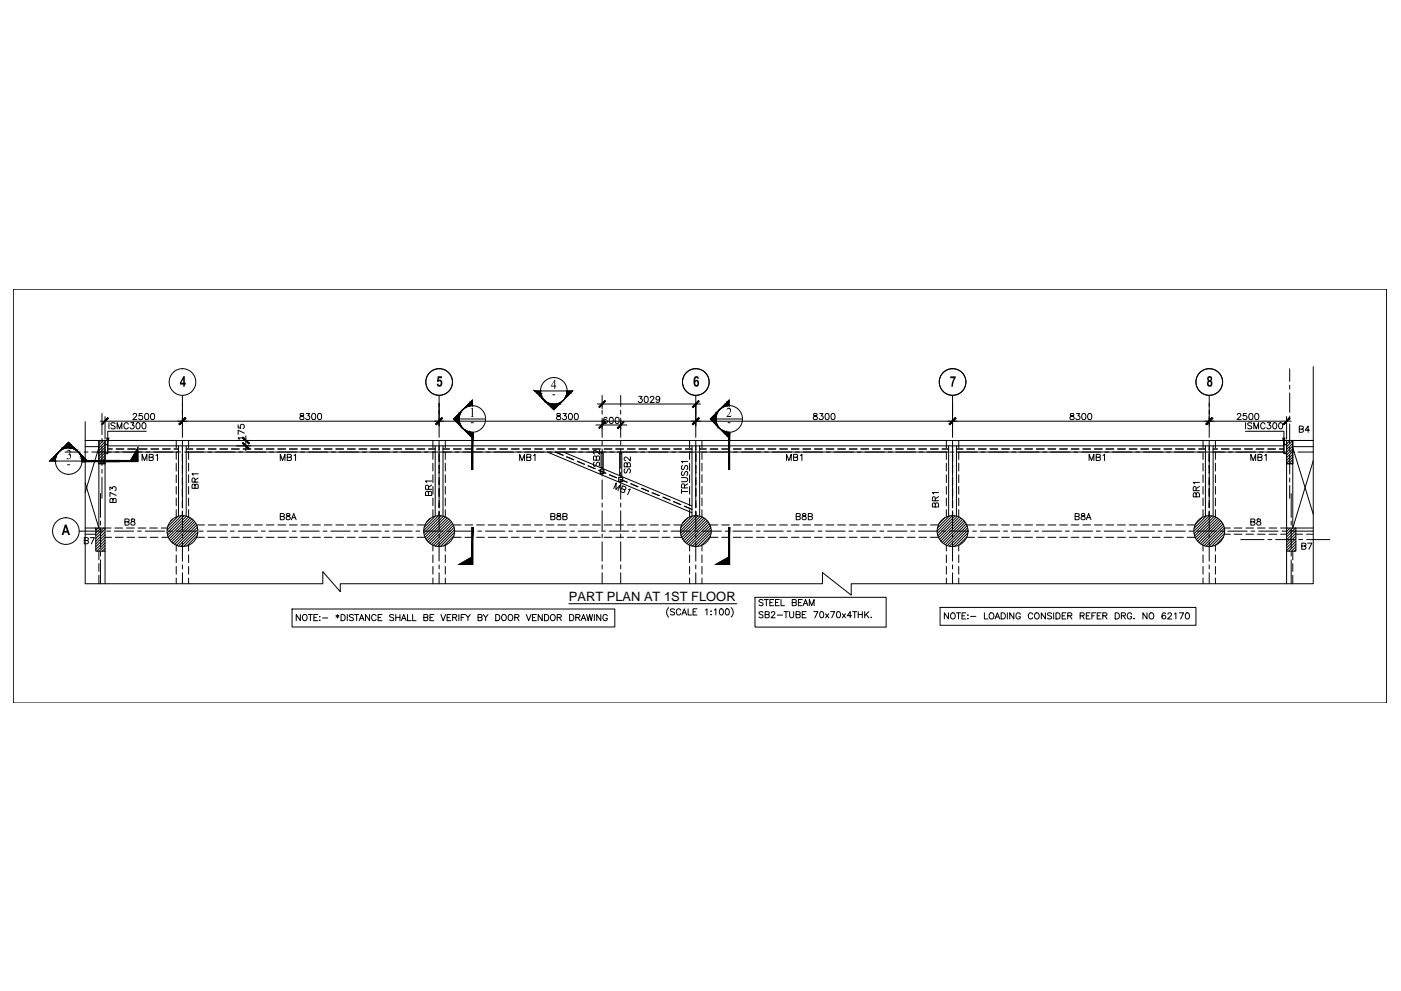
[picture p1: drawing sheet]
<svg xmlns="http://www.w3.org/2000/svg" width="594mm" height="420mm" viewBox="0 0 594 420" stroke-linecap="round" stroke-linejoin="round" font-family="sans-serif">
<defs><g id="words">
<text font-size="5.5" x="241.2" y="254.8">PART PLAN AT 1ST FLOOR</text>
</g></defs>
<!-- layer: S-COL-HATCH -->
<g fill="none" stroke="#000" stroke-width=".42">
<path d="M42.8 186.7l-.9 .9M43.9 186.7l-2 2M44.5 187.3l-2.6 2.6M44.5 188.4l-2.6 2.7M44.5 189.6l-2.6 2.6M44.5 190.8l-2.6 2.6M44.5 191.9l-2.6 2.6M44.5 193.1l-2.6 2.6M44.5 194.2l-2.3 2.4M44.5 195.4l-1.1 1.2M44.5 196.6h.1M545.9 186.7l-.3 .4"/>
<path d="M547 186.7l-1.4 1.5M548.2 186.8l-2.6 2.6M548.2 187.9l-2.6 2.7M548.2 189.1l-2.6 2.6M548.2 190.3l-2.6 2.6M548.2 191.4l-2.6 2.6M548.2 192.6l-2.6 2.6M548.2 193.7l-2.6 2.7M548.2 194.9l-1.7 1.7M548.2 196.1l-.6 .5M75.6 218.9l-4.6 4.5M77 218.6l-6.2 6.2"/>
<path d="M78.1 218.7l-7.3 7.2M79.1 218.9l-8.1 8M79.9 219.2l-8.6 8.6M80.7 219.6l-9 8.9M182.5 219.8l-1.7 1.7M184.6 218.8l-4.8 4.8M185.9 218.6l-6.3 6.3M187 218.7l-7.3 7.3M188 218.9l-8.1 8.1M188.9 219.2l-8.7 8.7M189.6 219.6l-9 9M291.6 219.6l-2.2 2.2"/>
<path d="M293.6 218.8l-5 4.9M294.9 218.6l-6.4 6.5M296 218.7l-7.4 7.4M296.9 218.9l-8.1 8.2M297.8 219.2l-8.7 8.7M298.5 219.6l-9 9.1M400.7 219.4l-2.5 2.6M402.6 218.8l-5.1 5.1M403.9 218.6l-6.5 6.5M405 218.7l-7.6 7.5M405.9 218.9l-8.2 8.3M406.7 219.3l-8.7 8.7"/>
<path d="M407.5 219.7l-9.1 9M509.8 219.3l-2.9 3M511.6 218.8l-5.3 5.2M512.8 218.6l-6.6 6.7M513.9 218.7l-7.6 7.6M514.8 219l-8.3 8.3M515.6 219.3l-8.7 8.8M516.4 219.7l-9.1 9.1M41.6 223.9l-1 .9M42.7 223.9l-2.1 2.1M43.9 223.9l-3.3 3.3M44.5 224.4l-3.9 3.9"/>
<path d="M44.5 225.6l-3.9 3.9M44.5 226.7l-3.9 3.9M44.5 227.9l-3.9 3.9M44.5 229l-3.9 4M44.5 230.2l-3.5 3.5M44.5 231.3l-2.3 2.4M44.5 232.5l-1.1 1.2M44.5 233.7h.1M73.1 220.1l-.8 .9M81.4 220l-9.2 9.2M82 220.6l-9.3 9.2M82.5 221.2l-9.2 9.2"/>
<path d="M83 221.9l-9 9M83.4 222.6l-8.6 8.6M83.6 227l-4.4 4.5M83.7 223.5l-8 8M83.9 224.5l-7.3 7.2M83.9 225.7l-6.1 6M190.3 220.1l-9.2 9.2M190.9 220.6l-9.3 9.3M191.4 221.2l-9.1 9.2M191.9 222l-8.9 8.9M192.3 222.7l-8.6 8.6M192.4 227.2l-4.2 4.2"/>
<path d="M192.5 223.6l-7.9 7.9M192.7 224.6l-7.1 7.1M192.7 225.7l-6 6M299.2 220.1l-9.2 9.2M299.8 220.7l-9.3 9.3M300.3 221.3l-9.1 9.2M300.8 222l-8.9 8.9M301.2 222.8l-8.5 8.5M301.2 227.4l-4 4M301.4 223.7l-7.8 7.9M301.6 225.9l-5.8 5.8M301.6 224.7l-7 7"/>
<path d="M408.1 220.2l-9.2 9.2M408.7 220.7l-9.2 9.3M409.3 221.4l-9.2 9.1M409.7 222.1l-8.9 8.9M410 227.6l-3.7 3.7M410.1 222.9l-8.5 8.4M410.3 223.8l-7.8 7.8M410.4 226l-5.7 5.7M410.4 224.8l-6.9 6.9M517 220.2l-9.2 9.3M517.6 220.8l-9.2 9.3M518.1 221.5l-9.1 9.1"/>
<path d="M518.6 222.2l-8.9 8.8M518.8 227.7l-3.5 3.5M518.9 223l-8.3 8.4M519.2 223.9l-7.8 7.7M519.3 226.1l-5.6 5.6M519.3 224.9l-6.8 6.8M545.9 223.9l-.3 .3M547 223.9l-1.4 1.5M548.2 223.9l-2.6 2.6M549.3 223.9l-3.7 3.7M549.5 224.9l-3.9 3.9M549.5 226l-3.9 4"/>
<path d="M549.5 227.2l-3.9 3.9M549.5 228.4l-3.9 3.9M549.5 229.5l-3.9 3.9M549.5 230.7l-3 3M549.5 231.8l-1.9 1.9M549.5 233l-.7 .7"/>
</g>
<!-- layer: S-GA -->
<g fill="none" stroke="#000" stroke-width=".42">
<path d="M5.6 122.6h582.4v175.4h-582.4zM556.9 155.4v92.1h-196v4.8l-12.1-9.5v4.7h-204.5v3.3l-7.4-8.4v5.1h-100.8v-68.7M36.1 186.7h5.8M36.1 189.4h5.8M41.9 196.6v27.3M44.5 186.7h501.1M44.5 196.6v27.3M254.9 192h.9v6.5h-.9zM262.7 192h1v9.7h-1zM545.6 196.6v27.3M548.2 186.7h8.7M548.2 196.6v27.3"/>
<path d="M548.2 189.4h8.7M36.1 223.9h4.5M44.5 233.7v13.8M545.6 233.7v13.8M549.5 223.9h7.4M123.8 258.2h136.9v7.6h-136.9zM320.1 253.3h55.7v12.6h-55.7zM398.6 257.5h108.5v7.6h-108.5z"/>
</g>
<!-- layer: S-SLAB OUTER LINE -->
<path d="M548.2 186.7h8.7" fill="none" stroke="#000" stroke-width=".42"/>
<!-- layer: S-BM-H -->
<g fill="none" stroke="#000" stroke-width=".42">
<path d="M74.7 186.7v3.1M74.7 191.5v3.3M74.7 196.4v3.3M80 186.7v3.1M80 191.5v3.3M80 196.4v3.3M183.6 186.7v3.1M183.6 191.5v3.3M183.6 196.4v3.3M188.8 186.7v3.1M188.8 191.5v3.3M188.8 196.4v3.3"/>
<path d="M292.4 186.7v3.1M292.4 191.5v3.3M292.4 196.4v3.3M297.7 186.7v3.1M297.7 191.5v3.3M297.7 196.4v3.3M401.3 186.7v3.1M401.3 191.5v3.3M401.3 196.4v3.3M406.5 186.7v3.1M406.5 191.5v3.3M406.5 196.4v3.3"/>
<path d="M510.1 186.7v3.1M510.1 191.5v3.3M510.1 196.4v3.3M515.4 186.7v3.1M515.4 191.5v3.3M515.4 196.4v3.3M74.7 201.3v3.3M74.7 206.3v3.2M74.7 211.2v3.2M74.7 216.1v3.1M80 201.3v3.3M80 206.3v3.2"/>
<path d="M80 211.2v3.2M80 216.1v3.1M183.6 201.3v3.3M183.6 206.3v3.2M183.6 211.2v3.2M183.6 216.1v3.1M188.8 201.3v3.3M188.8 206.3v3.2M188.8 211.2v3.2M188.8 216.1v3.1M292.4 201.3v3.3M292.4 206.3v3.2"/>
<path d="M292.4 211.2v3.2M292.4 216.1v3.1M297.7 201.3v3.3M297.7 206.3v3.2M297.7 211.2v3.2M297.7 216.1v3.1M401.3 201.3v3.3M401.3 206.3v3.2M401.3 211.2v3.2M401.3 216.1v3.1M406.5 201.3v3.3M406.5 206.3v3.2"/>
<path d="M406.5 211.2v3.2M406.5 216.1v3.1M510.1 201.3v3.3M510.1 206.3v3.2M510.1 211.2v3.2M510.1 216.1v3.1M515.4 201.3v3.3M515.4 206.3v3.2M515.4 211.2v3.2M515.4 216.1v3.1M36.1 226.5h4.5M41.9 233.7v3.6"/>
<path d="M41.9 238.9v3.3M44.5 223.9h2.6M44.5 227.8h2.8M48.7 223.9h3.3M48.9 227.8h3.3M53.7 223.9h3.2M53.9 227.8h3.2M58.6 223.9h3.2M58.8 227.8h3.2M63.5 223.9h3.2M63.7 227.8h3.2M68.4 223.9h2.5"/>
<path d="M68.6 227.8h2.7M74.7 231.2v2.4M74.7 235.3v3.2M80 231.2v2.4M80 235.3v3.2M83.4 227.8h3.3M83.4 222.6h3.3M88.3 227.8h3.3M88.3 222.6h3.3M93.2 227.8h3.3M93.2 222.6h3.3M98.1 227.8h3.3"/>
<path d="M98.1 222.6h3.3M103.1 227.8h3.3M103.1 222.6h3.3M108 227.8h3.3M108 222.6h3.3M112.9 227.8h3.3M112.9 222.6h3.3M117.8 227.8h3.3M117.8 222.6h3.3M122.7 227.8h3.3M122.7 222.6h3.3M127.6 227.8h3.4"/>
<path d="M127.6 222.6h3.4M132.6 227.8h3.3M132.6 222.6h3.3M137.5 227.8h3.3M137.5 222.6h3.3M142.4 227.8h3.3M142.4 222.6h3.3M147.3 227.8h3.3M147.3 222.6h3.3M152.2 227.8h3.3M152.2 222.6h3.3M157.2 227.8h3.3"/>
<path d="M157.2 222.6h3.3M162.1 227.8h3.3M162.1 222.6h3.3M167 227.8h3.3M167 222.6h3.3M171.9 227.8h3.3M171.9 222.6h3.3M176.8 227.8h3.4M176.8 222.6h3.4M183.6 231.2v2.4M183.6 235.3v3.2M188.8 231.2v2.4"/>
<path d="M188.8 235.3v3.2M192.2 227.8h3.4M192.2 222.6h3.4M197.2 227.8h3.3M197.2 222.6h3.3M202.1 227.8h3.3M202.1 222.6h3.3M207 227.8h3.3M207 222.6h3.3M211.9 227.8h3.3M211.9 222.6h3.3M216.8 227.8h3.3"/>
<path d="M216.8 222.6h3.3M221.8 227.8h3.3M221.8 222.6h3.3M226.7 227.8h3.3M226.7 222.6h3.3M231.6 227.8h3.3M231.6 222.6h3.3M236.5 227.8h3.3M236.5 222.6h3.3M241.4 227.8h3.3M241.4 222.6h3.3M246.4 227.8h3.3"/>
<path d="M246.4 222.6h3.3M251.3 227.8h3.3M251.3 222.6h3.3M256.2 227.8h3.3M256.2 222.6h3.3M261.1 227.8h3.3M261.1 222.6h3.3M266 227.8h3.3M266 222.6h3.3M270.9 227.8h3.3M270.9 222.6h3.3M275.9 227.8h3.3"/>
<path d="M275.9 222.6h3.3M280.8 227.8h3.3M280.8 222.6h3.3M285.7 227.8h3.3M285.7 222.6h3.3M292.4 231.2v2.4M292.4 235.3v3.2M297.7 231.2v2.4M297.7 235.3v3.2M301 227.8h3.4M301 222.6h3.4M306 227.8h3.3"/>
<path d="M306 222.6h3.3M311 227.8h3.2M311 222.6h3.2M315.9 227.8h3.3M315.9 222.6h3.3M320.8 227.8h3.3M320.8 222.6h3.3M325.7 227.8h3.3M325.7 222.6h3.3M330.6 227.8h3.3M330.6 222.6h3.3M335.5 227.8h3.3"/>
<path d="M335.5 222.6h3.3M340.5 227.8h3.3M340.5 222.6h3.3M345.4 227.8h3.3M345.4 222.6h3.3M350.3 227.8h3.3M350.3 222.6h3.3M355.2 227.8h3.3M355.2 222.6h3.3M360.1 227.8h3.3M360.1 222.6h3.3M365.1 227.8h3.2"/>
<path d="M365.1 222.6h3.2M370 227.8h3.3M370 222.6h3.3M374.9 227.8h3.3M374.9 222.6h3.3M379.8 227.8h3.3M379.8 222.6h3.3M384.7 227.8h3.3M384.7 222.6h3.3M389.7 227.8h3.2M389.7 222.6h3.2M394.6 227.8h3.3"/>
<path d="M394.6 222.6h3.3M401.3 231.2v2.4M401.3 235.3v3.2M406.5 231.2v2.4M406.5 235.3v3.2M409.9 227.8h3.4M409.9 222.6h3.4M414.9 227.8h3.3M414.9 222.6h3.3M419.8 227.8h3.3M419.8 222.6h3.3M424.7 227.8h3.3"/>
<path d="M424.7 222.6h3.3M429.7 227.8h3.2M429.7 222.6h3.2M434.6 227.8h3.2M434.6 222.6h3.2M439.5 227.8h3.3M439.5 222.6h3.3M444.4 227.8h3.3M444.4 222.6h3.3M449.3 227.8h3.3M449.3 222.6h3.3M454.3 227.8h3.2"/>
<path d="M454.3 222.6h3.2M459.2 227.8h3.2M459.2 222.6h3.2M464.1 227.8h3.3M464.1 222.6h3.3M469 227.8h3.3M469 222.6h3.3M473.9 227.8h3.3M473.9 222.6h3.3M478.8 227.8h3.3M478.8 222.6h3.3M483.8 227.8h3.2"/>
<path d="M483.8 222.6h3.2M488.7 227.8h3.2M488.7 222.6h3.2M493.6 227.8h3.3M493.6 222.6h3.3M498.5 227.8h3.3M498.5 222.6h3.3M503.4 227.8h3.3M503.4 222.6h3.3M510.1 231.2v2.4M510.1 235.3v3.2M515.4 231.2v2.4"/>
<path d="M515.4 235.3v3.2M519.2 226.5h2.5M519.2 223.9h2.5M523.3 226.5h3.3M523.3 223.9h3.3M528.3 226.5h3.3M528.3 223.9h3.3M533.2 226.5h3.3M533.2 223.9h3.3M538.1 226.5h3.3M538.1 223.9h3.3M543 226.5h2.6"/>
<path d="M543 223.9h2.6M41.9 243.9v3.6M74.7 240.2v3.2M74.7 245.1v2.4M80 240.2v3.2M80 245.1v2.4M183.6 240.2v3.2M183.6 245.1v2.4M188.8 240.2v3.2M188.8 245.1v2.4M292.4 240.2v3.2M292.4 245.1v2.4"/>
<path d="M297.7 240.2v3.2M297.7 245.1v2.4M401.3 240.2v3.2M401.3 245.1v2.4M406.5 240.2v3.2M406.5 245.1v2.4M510.1 240.2v3.2M510.1 245.1v2.4M515.4 240.2v3.2M515.4 245.1v2.4"/>
</g>
<!-- layer: S-VOID -->
<path d="M41.9 189.8l-5.8 18.9M548.2 189.8l8.7 28.2M556.9 195.3l-8.7 28.6M36.1 204.7l5.8 19.2" fill="none" stroke="#000" stroke-width=".42"/>
<!-- layer: S-BEAM-HIDDEN -->
<path d="M548.2 233.7v3.6M548.2 238.9v3.3M549.5 226.5h2.8M554 226.5h2.9M548.2 243.9v3.6" fill="none" stroke="#000" stroke-width=".42"/>
<!-- layer: S-TEXT -->
<g fill="none" stroke="#000" stroke-width=".42">
<path d="M46.2 179.2v2.6M48.8 179.6l-.6-.4-1.2 .4 .3 .6 1.5 .9v.4l-.6 .3-1.2-.3M54.4 179.8a.96 .96 0 0 0-1.1-.6 .96 .96 0 0 0-.8 1v.7a.96 .96 0 0 0 .8 .9 .96 .96 0 0 0 1.1-.6M55.4 179.2h1.4l-.7 1a.86 .86 0 0 1 .6 1.4 .86 .86 0 0 1-1.5-.3M58.1 179.3l.3-.1a1.37 1.37 0 0 1 1 1.3 1.37 1.37 0 0 1-1 1.3 1.65 1.65 0 0 1-.3-2.5zM60.6 179.3l.3-.1a1.37 1.37 0 0 1 1 1.3 1.37 1.37 0 0 1-1 1.3 1.65 1.65 0 0 1-.3-2.5zM528.2 179.2v2.6M530.8 179.6l-.6-.4-1.1 .4 .2 .6 1.3 .5v1l-.9 .1-.6-.3M536.4 179.8a.96 .96 0 0 0-1.1-.6 .96 .96 0 0 0-.7 1v.7a.96 .96 0 0 0 .7 .9 .96 .96 0 0 0 1.1-.6M537.4 179.2h1.4l-.7 1a.86 .86 0 0 1 .6 1.4 .86 .86 0 0 1-1.5-.3M540.1 179.3l.3-.1a1.37 1.37 0 0 1 1 1.3 1.37 1.37 0 0 1-1 1.3 1.65 1.65 0 0 1-.3-2.5zM542.6 179.3l.3-.1a1.37 1.37 0 0 1 1 1.3 1.37 1.37 0 0 1-1 1.3 1.65 1.65 0 0 1-.3-2.5z"/>
<path d="M49.7 181.8v-2.6l1 2.6 1-2.6v2.6M60.3 195.3v-2.7l1 2.7 1-2.7v2.7M63.3 193.9l1.5-.2 .1-.8-1.6-.3v2.7l1.6-.3v-.9l-.5-.2M66.1 193.1l.7-.5v2.7M118.8 195.3v-2.7l1 2.7 1-2.7v2.7M121.8 193.9l1.5-.2 .3-.6-.6-.5h-1.2v2.7l1.7-.3 .1-.6-.6-.5M124.7 193.1l.6-.5v2.7M220.4 195.3v-2.7l1 2.7 1-2.7v2.7M223.4 193.9l1.5-.2 .2-.6-.6-.5h-1.1v2.7l1.6-.3 .1-.6-.6-.5M226.2 193.1l.7-.5v2.7M252 195.9l-.4 .7 .4 1.1 .6-.2 .9-1.6h.4l.3 .7-.3 1.1M252.9 193.9l.5-.6 .6 .1 .2 .5v1.2h-2.6l.3-1.7 .8 .2 .2 1.5"/>
<path d="M254.2 190.8v1.8l-1.2-1.3-.9-.4-.4 .3-.1 .8 .6 .5M265.1 198.8l-.4 .6 .4 1.1 .6-.2 .8-1.5h.4l.4 .6-.4 1.1M266 196.8l.4-.6 .7 .1 .2 .5v1.1h-2.6l.2-1.6 .9 .1 .2 1.5M267.3 193.7v1.7l-1.2-1.2-.9-.4-.4 .2-.1 .8 .6 .5M289.4 199.9l-.4 .6 .4 1.1 .6-.2 .8-1.5h.4l.4 .6-.4 1.1M289.4 197.4l-.4 .6 .4 1.1 .6-.2 .8-1.5h.4l.4 .6-.4 1.1M291.6 195.6h-2.6l.5 .6M333.5 195.3v-2.7l1 2.7 1-2.7v2.7M336.5 193.9l1.5-.2 .3-.6-.7-.5h-1.1v2.7l1.6-.3 .2-.6-.7-.5M339.4 193.1l.6-.5v2.7M461.8 195.3v-2.7l1 2.7 1.1-2.7v2.7M464.8 193.9l1.6-.2 .2-.6-.6-.5h-1.2v2.7l1.7-.3 .1-.6-.6-.5"/>
<path d="M467.7 193.1l.6-.5v2.7M530.4 195.3v-2.7l1 2.7 1-2.7v2.7M531.7 181.8v-2.6l1 2.6 1-2.6v2.6M533.4 193.9l1.5-.2 .2-.8-1.7-.3v2.7l1.7-.3v-.9l-.5-.2M536.3 193.1l.6-.5v2.7M550.9 181.9l1.5-.1 .1-.9-1.6-.2v2.6l1.6-.3 .2-.6-.6-.5M555.3 182.4h-1.9l1.3-1.7v2.6M46.6 207.8v-1.4l1 .8a.86 .86 0 0 1 .8-.8 .86 .86 0 0 1 .9 .7 .86 .86 0 0 1-.6 .9M47.9 211.9l.5-.6 .6 .1 .2 .5v1.1h-2.6l.3-1.6 .9 .2 .1 1.4M49.2 210l-2.6-1.2v1.7M82.7 205.9l.5-.7 .6 .2 .2 .5v1.1h-2.6l.3-1.6 .9 .1 .1 1.5M82.7 204.4l-.1-1.5-.9-.2-.3 1.7h2.6"/>
<path d="M84 200.9h-2.6l.5 .6M84 202.7l-1.3 .8M118.8 219l1.5-.2 .2-.9-1.7-.2v2.7l1.7-.3 .1-.6-.7-.5M121.6 217.9v.7l1.1 .4 .4 .5a.87 .87 0 0 1-.9 .9 .87 .87 0 0 1-.9-.9l1.7-1.2-.2-.4zM124 219.5h1.2M181.7 208.9l.5-.6 .6 .1 .3 .5v1.2h-2.7l.3-1.7 .9 .1 .1 1.6M181.7 207.4l-.1-1.5-.9-.1-.3 1.6h2.7M183.1 203.9h-2.7l.5 .7M183.1 205.7l-1.4 .9M233.6 219l1.5-.2 .1-.9-1.6-.2v2.7l1.6-.3 .1-.6-.6-.5M236.3 217.9v.7l1.2 .4 .3 .5a.89 .89 0 0 1-.8 .9 .89 .89 0 0 1-.9-.9l1.6-1.2-.1-.4zM238.7 219l1.5-.2 .1-.9-1.6-.2v2.7l1.6-.3 .2-.6-.7-.5"/>
<path d="M260.2 207.2l1.1-2.5-.1 2.8 1.9-2-1 2.5M263.5 207.1l1.4 .5 .5-.5v-.5l-1.4-.7-1 2.4 1 .5h.6l.3-.5-.3-.8M266.5 207.5l.7-.2-1 2.4M289 202.5h1.8l.8 .8-.4 .8-2.2 .1M289 208.4h2.6M289 207.5v1.7M290.3 206.9l-.2-1.5-.9-.2-.2 1.7h2.6M291.6 205.1l-1.3 .9M337.6 219l1.5-.2 .1-.9-1.6-.2v2.7l1.6-.3 .2-.6-.7-.5M340.4 217.9l-.2 .4 .4 .4a.92 .92 0 0 1 1.2 .5 .92 .92 0 0 1-.5 1.2 .92 .92 0 0 1-1.2-.5l.4-.9 1.2-.7-.1-.4zM342.7 219l1.5-.2 .2-.9-1.7-.2v2.7l1.7-.3 .1-.6-.7-.5M396.6 213.8l.5-.6 .6 .1 .3 .5v1.1h-2.6l.2-1.6 .9 .2 .1 1.4"/>
<path d="M396.6 212.3l-.1-1.5-.9-.1-.2 1.6h2.6M398 208.8h-2.6l.5 .6M398 210.6l-1.4 .9M455.9 219l1.5-.2 .1-.9-1.6-.2v2.7l1.6-.3 .1-.6-.6-.5M458.7 217.9l-.2 .4 .4 .4a.88 .88 0 0 1 1.2 .8 .88 .88 0 0 1-1.1 .9l-.3-.2a1.08 1.08 0 0 1 0-1.2 1.08 1.08 0 0 1 1.2-.4v-.7zM461 219.5h1.3M507.2 209.5l.5-.6 .7 .1 .2 .5v1.2h-2.6l.2-1.7 .9 .1 .1 1.6M507.2 208l-.1-1.5-.6-.2-.5 .6v1.1h2.6M508.6 204.5h-2.6l.5 .7M508.6 206.3l-1.4 .9M35.7 229.2l1.5-.2 .2-.9-1.7-.2v2.7l1.7-.3 .1-.6-.6-.5M38.2 227.9h1.8l-1.3 2.7"/>
<path d="M53 221.2l1.5-.1 .1-.9-1.6-.2v2.6l1.6-.2 .2-.6-.7-.6M55.7 220.1v.8l1.2 .3 .3 .6a.89 .89 0 0 1-.8 .9 .89 .89 0 0 1-.9-.9l1.6-1.2-.1-.5zM123.6 220.4l1-2.7 1 2.7M460.6 220.4l1-2.7 1 2.7M530.4 221.2l1.5-.1 .1-.9-1.6-.2v2.6l1.6-.2 .1-.6-.6-.6M533.2 220.1v.8l1.1 .3 .3 .6a.87 .87 0 0 1-.8 .9 .87 .87 0 0 1-.9-.9l.3-.6 1.3-.6-.1-.5zM552 231.5l1.5-.1 .3-.7-.7-.4h-1.1v2.6l1.6-.3 .2-.6-.7-.5M554.5 230.3h1.8l-1.3 2.6M283.5 257.6a2.79 2.79 0 0 0 0 4M286 258.5l-.6-.4-1.1 .4 .2 .6 1.4 .6-.1 .9-.9 .1-.6-.3M288.6 258.8a1.05 1.05 0 0 0-1.4-.6 1.05 1.05 0 0 0-.4 1.5 .96 .96 0 0 0 .7 1 .96 .96 0 0 0 1.1-.6M289.5 259.9h1.3"/>
<path d="M291.8 258.1v2.6h1.5M293.9 259.4h1M295.5 258.1h-1.6v2.6h1.6M299.1 258.6l.7-.5v2.6M301.4 259.1h.2zM302.9 258.6l.6-.5v2.6M305.4 258.2l.4-.1a1.37 1.37 0 0 1 1 1.3 1.37 1.37 0 0 1-1 1.3 1.65 1.65 0 0 1-.4-2.5zM307.9 258.2l.4-.1a1.37 1.37 0 0 1 1 1.3 1.37 1.37 0 0 1-1 1.3 1.65 1.65 0 0 1-.4-2.5zM310 257.6a2.7 2.7 0 0 1 0 4M323.6 254.6l-.7-.4-1.1 .4 .3 .6 1.3 .6 .2 .6-.7 .4-1.1-.4M323.6 259.7l-.7-.4-1.1 .4 .3 .6 1.3 .6 .2 .6-.7 .4-1.1-.4M324.1 254.2h1.7"/>
<path d="M325 254.2v2.6M326.4 255.5h1.1M327.1 259.9l.4-.6h.6l.5 .5-1.6 2.1h1.7M328.1 254.2h-1.7v2.6h1.7M328.8 255.5h1M330.4 254.2h-1.6v2.6h1.6M331.2 254.2v2.6h1.5M332.5 259.3h1.7M333.3 259.3v2.6M334.8 259.3v1.9l.7 .7 .9-.4 .2-2.2M335.9 255.5l1.6-.2 .1-.9-1.7-.2v2.6l1.7-.2v-.9l-.5-.2M338.6 255.5h1"/>
<path d="M340.2 254.2h-1.6v2.6h1.6M340.5 256.8l1.1-2.6 1 2.6M340.9 255.9h1.3M341.8 259.3h-1.6v2.6h1.6M343.2 256.8v-2.6l1 2.6 1-2.6v2.6M345.1 259.3h1.7l-1.3 2.6M347.9 259.4l.4-.1a1.35 1.35 0 0 1 1 1.3 1.35 1.35 0 0 1-1 1.3l-.4-.1-.3-1zM352.2 259.3h1.7l-1.2 2.6M355.1 259.4l.3-.1a1.35 1.35 0 0 1 1 1.3 1.35 1.35 0 0 1-1 1.3l-.6-.5-.1-.6zM361.5 259.3h1.8M362.4 259.3v2.6M363.9 259.3v2.6"/>
<path d="M365.6 259.3v2.6M366.7 259.3v2.6M368.4 259.3l-1.7 1.7M402.2 259.8v2.6l-1.8-2.6v2.6M405.6 259.8h1.7M406.5 259.8v2.6M409.5 259.8h-1.6v2.6h1.6M417.4 259.8v2.6h1.5M424.5 259.8h.9a1.4 1.4 0 0 1 .9 1.3 1.4 1.4 0 0 1-.9 1.3h-.9zM427.2 259.8v2.6M429.9 259.8v2.6l-1.7-2.6v2.6M443.3 259.8v2.6l-1.7-2.6v2.6"/>
<path d="M446.8 259.8v2.6M447.8 259.8h.9a1.42 1.42 0 0 1 .8 1.3 1.42 1.42 0 0 1-.8 1.3h-.9zM452 259.8h-1.6v2.6h1.6M462.3 259.8h-1.7v2.6h1.7M464.6 259.8h-1.6v2.6M466.9 259.8h-1.6v2.6h1.6M472.9 259.8h.9a1.4 1.4 0 0 1 .9 1.3 1.4 1.4 0 0 1-.9 1.3h-.9zM486.4 259.8v2.6l-1.8-2.6v2.6M500.1 259.8h1.8l-1.3 2.6M503 259.9l.4-.1a1.35 1.35 0 0 1 1 1.3 1.35 1.35 0 0 1-1 1.3 1.65 1.65 0 0 1-.4-2.5zM127.4 260.5v2.7l-1.8-2.7v2.7M128.5 260.9l.2-.2a1.22 1.22 0 0 1 1.6 1.1 1.22 1.22 0 0 1-1.6 1.2l-.5-.9z"/>
<path d="M130.7 260.5h1.8M131.6 260.5v2.7M133.1 261.8h1M134.8 260.5h-1.7v2.7h1.7M135.5 261.5h.2zM135.6 262.9v.3zM136.8 262h2.2M142.5 260.9l1.2 .7M143.1 260.5v1.5M143.7 260.9l-1.2 .7M144.6 260.5h.9a1.39 1.39 0 0 1 .9 1.3 1.39 1.39 0 0 1-.9 1.4h-.9zM147.2 260.5v2.7"/>
<path d="M149.9 260.9l-.7-.4-1.1 .4 .3 .6 1.5 .9v.4l-.7 .4-1.1-.4M150.3 260.5h1.8M151.2 260.5v2.7M152.4 263.2l.9-2.7 1.1 2.7M152.7 262.3h1.3M156.7 260.5v2.7l-1.7-2.7v2.7M159.5 261.1a.99 .99 0 0 0-1.1-.6 .99 .99 0 0 0-.8 1v.6a.98 .98 0 0 0 .8 1.1 .98 .98 0 0 0 1.1-.7M160.3 261.8h1M162 260.5h-1.7v2.7h1.7M167 260.9l-.7-.4-1.1 .4 .3 .6 1.5 .9v.4l-.7 .4-1.1-.4M167.8 261.8h1.8M167.8 260.5v2.7"/>
<path d="M169.6 260.5v2.7M170.2 263.2l1-2.7 1 2.7M170.6 262.3h1.2M172.8 260.5v2.7h1.5M175 260.5v2.7h1.5M179.7 261.8l1.5-.2 .3-.6-.7-.5h-1.1v2.7l1.6-.3 .2-.6-.7-.5M182.3 261.8h1M184 260.5h-1.7v2.7h1.7M187 260.5l.9 2.7 1-2.7M189.6 261.8h1M191.2 260.5h-1.6v2.7h1.6M192 261.8l1.4-.2 .3-.6-.6-.5h-1.1v2.7"/>
<path d="M192.8 261.8l.9 1.4M194.6 260.5v2.7M195.6 261.8h1M197.2 260.5h-1.6v2.7M197.5 260.5l.9 1.3v1.4M199.4 260.5l-1 1.3M202.7 261.8l1.5-.2 .2-.6-.6-.5h-1.1v2.7l1.6-.3 .1-.6-.6-.5M204.9 260.5l1 1.3v1.4M206.9 260.5l-1 1.3M210.2 260.5h.8a1.39 1.39 0 0 1 1 1.3 1.39 1.39 0 0 1-1 1.4h-.8zM213 260.9l.2-.2a1.23 1.23 0 0 1 1.5 1.1 1.23 1.23 0 0 1-1.5 1.2l-.5-.9zM215.7 260.9l.2-.2a1.23 1.23 0 0 1 1.6 1.1 1.23 1.23 0 0 1-1.6 1.2l-.5-.9z"/>
<path d="M218.3 261.8l1.5-.2 .3-.6-.7-.5h-1.1v2.7M219.2 261.8l.9 1.4M223.2 260.5l1 2.7 1-2.7M225.8 261.8h1M227.4 260.5h-1.6v2.7h1.6M229.9 260.5v2.7l-1.7-2.7v2.7M230.9 260.5h.9a1.39 1.39 0 0 1 .9 1.3 1.39 1.39 0 0 1-.9 1.4h-.9zM233.7 260.9l.2-.2a1.23 1.23 0 0 1 1.6 1.1 1.23 1.23 0 0 1-1.6 1.2l-.5-.9zM236.3 261.8l1.5-.2 .3-.6-.7-.5h-1.1v2.7M237.2 261.8l.9 1.4M241.5 260.5h.9a1.39 1.39 0 0 1 .9 1.3 1.39 1.39 0 0 1-.9 1.4h-.9zM244.2 261.8l1.5-.2 .2-.6-.6-.5h-1.1v2.7"/>
<path d="M245 261.8l.9 1.4M246.4 263.2l1-2.7 1 2.7M246.8 262.3h1.2M248.8 260.5l.6 2.7 .6-2.7 .7 2.7 .6-2.7M252 260.5v2.7M254.8 260.5v2.7l-1.8-2.7v2.7M257.5 261.1a.96 .96 0 0 0-1.1-.6 .96 .96 0 0 0-.7 1v.6a.94 .94 0 0 0 .9 1.1 .94 .94 0 0 0 .9-1.1h-.6M289.2 260.7l1-2.6 .9 2.6M301.4 260.6h.2zM324.5 260.5l1.4-.1 .2-.8-1.6-.3v2.6l1.6-.2 .1-.7-.6-.5M329.6 260.8h2.2M337.6 260.5l1.5-.1 .1-.8-1.6-.3v2.6l1.6-.2 .1-.7-.6-.5"/>
<path d="M340.2 260.5h1M350.1 260.2l1.3 1.7M351.4 260.2l-1.3 1.7M357.2 260.2l1.3 1.7M358.5 260.2l-1.3 1.7M361.2 261h-1.9l1.2-1.7v2.6M363.9 260.5h1.7M367.3 260.4l1.1 1.5M369.4 261.7v.2zM403.3 260.2l.3-.3a1.22 1.22 0 0 1 1.5 1.2 1.22 1.22 0 0 1-1.5 1.2l-.5-.8zM407.9 261.1h1.1M410.3 260.8h.3z"/>
<path d="M410.3 262.3h.3zM411.5 261.3h2.3M419.7 260.2l.2-.3a1.2 1.2 0 0 1 1.6 1.3 1.2 1.2 0 0 1-1.8 .9l-.3-.6zM421.9 262.4l1-2.6 1 2.6M422.3 261.6h1.3M432.7 260.4a.96 .96 0 0 0-1.1-.6 .96 .96 0 0 0-.8 1v.7a.93 .93 0 0 0 .9 1 .93 .93 0 0 0 1-1h-.7M437.9 260.4a.96 .96 0 0 0-1.1-.6 .96 .96 0 0 0-.8 1v.7a.96 .96 0 0 0 .8 .9 .96 .96 0 0 0 1.1-.6M438.9 260.2l.3-.3a1.22 1.22 0 0 1 1.5 1.2 1.22 1.22 0 0 1-1.5 1.2l-.5-.8zM445.9 260.2l-.6-.4-.9 .1v.9l1.3 .5 .2 .8-.6 .3-1.1-.3M450.4 261.1h1M452.8 261.1l1.5-.1 .1-.9-1.6-.3v2.6M453.7 261.1l.8 1.3"/>
<path d="M458 261.1l1.5-.1 .1-.9-1.6-.3v2.6M458.9 261.1l.9 1.3M460.6 261.1h1.1M463 261.1h1M465.3 261.1h1M467.6 261.1l1.6-.1 .1-.9-1.7-.3v2.6M468.5 261.1l.9 1.3M475.5 261.1l1.5-.1 .2-.9-1.7-.3v2.6M476.4 261.1l.8 1.3M479.9 260.4a.96 .96 0 0 0-1.1-.6 .96 .96 0 0 0-.8 1v.7a.93 .93 0 0 0 .9 1 .93 .93 0 0 0 1-1h-.6M480.8 262.3h.2zM487.5 260.2l.2-.3a1.2 1.2 0 0 1 1.6 1.3 1.2 1.2 0 0 1-1.8 .9z"/>
<path d="M494.3 260.2l-.2-.3a1.29 1.29 0 0 0-1.5 1 1.29 1.29 0 0 0 .9 1.5 .82 .82 0 0 0 .9-.7 .82 .82 0 0 0-.8-.9 .82 .82 0 0 0-.9 .8M495.2 260.4l.5-.6h.5l.6 .5-.4 .9-1.3 1.2h1.8M498 260.3l.6-.5v2.6"/>
</g>
<!-- layer: S-GRID -->
<g fill="none" stroke="#000" stroke-width=".42">
<path d="M546.9 156.4v5.3M43.2 175.3v8.9M77.4 167.7v4.6M77.4 174v1.6M77.4 177.3v8.1M186.2 167.7v4.6M186.2 174v1.6M186.2 177.3v8.1M255.3 167.7v4.6M255.3 174v1.6M255.3 177.3v8.1M263.2 167.7v4.6"/>
<path d="M263.2 174v1.6M263.2 177.3v8.1M295 167.7v4.6M295 174v1.6M295 177.3v8.1M403.9 167.7v4.6M403.9 174v1.6M403.9 177.3v8.1M512.8 167.7v4.6M512.8 174v1.6M512.8 177.3v8.1M546.9 163.3v1.6"/>
<path d="M546.9 166.6v8.2M546.9 176.4v1.7M546.9 179.7v8.2M27.6 191.7h6.4M35.7 191.7h1.6M38.9 191.7h8.2M43.2 185.9v1.7M43.2 189.2v8.2M43.2 199v1.6M48.8 191.7h1.6M52 191.7h8.3M61.9 191.7h1.6"/>
<path d="M65.2 191.7h8.2M75 191.7h1.6M77.4 187.1v1.6M77.4 190.3v8.3M78.3 191.7h8.2M88.1 191.7h1.7M91.4 191.7h8.2M101.2 191.7h1.7M104.5 191.7h8.2M114.4 191.7h1.6M117.6 191.7h8.2M127.5 191.7h1.6"/>
<path d="M130.7 191.7h8.3M140.6 191.7h1.6M143.9 191.7h8.2M153.7 191.7h1.6M157 191.7h8.2M166.8 191.7h1.7M170.1 191.7h8.2M179.9 191.7h1.7M183.2 191.7h8.2M186.2 187.1v1.6M186.2 190.3v8.3M193.1 191.7h1.6"/>
<path d="M196.3 191.7h8.2M206.1 191.7h1.7M209.4 191.7h8.2M219.3 191.7h1.6M222.6 191.7h8.1M232.4 191.7h1.6M235.7 191.7h8.2M245.5 191.7h1.7M248.8 191.7h8.2M255.3 187.1v1.6M255.3 190.3v8.3M258.6 191.7h1.6"/>
<path d="M261.9 191.7h8.2M263.2 187.1v1.6M263.2 190.3v8.3M271.8 191.7h1.6M275 191.7h8.2M284.8 191.7h1.7M288.1 191.7h8.2M295 187.1v1.6M295 190.3v8.3M298 191.7h1.6M301.3 191.7h8.1M311.1 191.7h1.6"/>
<path d="M314.3 191.7h8.3M324.2 191.7h1.6M327.5 191.7h8.2M337.3 191.7h1.6M340.6 191.7h8.2M350.4 191.7h1.7M353.7 191.7h8.2M363.5 191.7h1.7M366.8 191.7h8.2M376.7 191.7h1.6M379.9 191.7h8.2M389.8 191.7h1.6"/>
<path d="M393 191.7h8.2M402.9 191.7h1.6M403.9 187.1v1.6M403.9 190.3v8.3M406.2 191.7h8.2M416 191.7h1.6M419.3 191.7h8.2M429.1 191.7h1.7M432.4 191.7h8.2M442.2 191.7h1.7M445.5 191.7h8.2M455.4 191.7h1.6"/>
<path d="M458.6 191.7h8.2M468.5 191.7h1.6M471.7 191.7h8.2M481.6 191.7h1.6M484.9 191.7h8.2M494.7 191.7h1.6M498 191.7h8.2M507.8 191.7h1.7M511.1 191.7h8.2M512.8 187.1v1.6M512.8 190.3v8.3M520.9 191.7h1.7"/>
<path d="M524.2 191.7h8.2M534 191.7h1.7M537.3 191.7h8.2M546.9 189.5v1.7M546.9 192.8v8.2M547.1 191.7h1.7M550.4 191.7h6.5M42.6 209.2v10.1M43.2 202.3v9M77.4 200.2v1.6M77.4 203.5v8.2M77.4 213.3v1.6"/>
<path d="M77.4 216.6v8.2M186.2 200.2v1.6M186.2 203.5v8.2M186.2 213.3v1.6M186.2 216.6v8.2M255.3 200.2v1.6M255.3 203.5v8.2M255.3 213.3v1.6M255.3 216.6v8.2M263.2 200.2v1.6M263.2 203.5v8.2M263.2 213.3v1.6"/>
<path d="M263.2 216.6v8.2M295 200.2v1.6M295 203.5v8.2M295 213.3v1.6M295 216.6v8.2M403.9 200.2v1.6M403.9 203.5v8.2M403.9 213.3v1.6M403.9 216.6v8.2M512.8 200.2v1.6M512.8 203.5v8.2M512.8 213.3v1.6"/>
<path d="M512.8 216.6v8.2M546.9 202.7v1.6M546.9 205.9v5.4M547.5 209.2v10.1M33.6 225.2h10M42.6 221v1.6M42.6 224.3v8.2M42.6 234.1v1.6M42.6 237.4v10.1M45.2 225.2h1.7M48.5 225.2h8.2M58.3 225.2h1.7"/>
<path d="M61.6 225.2h8.2M71.4 225.2h1.7M74.7 225.2h8.2M77.4 226.4v1.7M77.4 229.7v8.2M77.4 239.5v1.7M84.6 225.2h1.6M87.9 225.2h8.1M97.7 225.2h1.6M101 225.2h8.1M110.8 225.2h1.7M114.1 225.2h8.2"/>
<path d="M123.9 225.2h1.6M127.2 225.2h8.2M137 225.2h1.7M140.3 225.2h8.2M150.1 225.2h1.7M153.4 225.2h8.2M163.3 225.2h1.6M166.6 225.2h8.1M176.4 225.2h1.6M179.6 225.2h8.2M186.2 226.4v1.7M186.2 229.7v8.2"/>
<path d="M186.2 239.5v1.7M189.5 225.2h1.6M192.8 225.2h8.2M202.6 225.2h1.6M205.9 225.2h8.2M215.7 225.2h1.7M219 225.2h8.2M228.8 225.2h1.7M232.1 225.2h8.2M241.9 225.2h1.7M245.2 225.2h8.2M255.1 225.2h1.6"/>
<path d="M255.3 226.4v1.7M255.3 229.7v8.2M255.3 239.5v1.7M258.3 225.2h8.2M263.2 226.4v1.7M263.2 229.7v8.2M263.2 239.5v1.7M268.2 225.2h1.6M271.5 225.2h8.2M281.3 225.2h1.6M284.6 225.2h8.1M294.4 225.2h1.7"/>
<path d="M295 226.4v1.7M295 229.7v8.2M295 239.5v1.7M297.7 225.2h8.2M307.5 225.2h1.7M310.8 225.2h8.2M320.6 225.2h1.7M323.9 225.2h8.2M333.8 225.2h1.6M337 225.2h8.2M346.9 225.2h1.6M350.2 225.2h8.2"/>
<path d="M360 225.2h1.6M363.3 225.2h8.1M373.1 225.2h1.6M376.4 225.2h8.2M386.2 225.2h1.7M389.5 225.2h8.2M399.3 225.2h1.7M402.6 225.2h8.2M403.9 226.4v1.7M403.9 229.7v8.2M403.9 239.5v1.7M412.4 225.2h1.7"/>
<path d="M415.7 225.2h8.2M425.5 225.2h1.7M428.9 225.2h8.1M438.7 225.2h1.6M442 225.2h8.1M451.8 225.2h1.6M455.1 225.2h8.2M464.9 225.2h1.6M468.2 225.2h8.2M478 225.2h1.7M481.3 225.2h8.2M491.1 225.2h1.7"/>
<path d="M494.4 225.2h8.2M504.2 225.2h1.7M507.5 225.2h8.2M512.8 226.4v1.7M512.8 229.7v8.2M512.8 239.5v1.7M517.4 225.2h1.6M520.6 225.2h8.2M526.1 228.8h9.9M530.5 225.2h1.6M533.8 225.2h8.2M537.6 228.8h1.7"/>
<path d="M540.9 228.8h8.2M543.6 225.2h1.6M546.9 225.2h10M547.5 221v1.6M547.5 224.3v8.2M547.5 234.1v1.6M547.5 237.4v10.1M550.8 228.8h1.6M554 228.8h9.9M77.4 242.8v4.7M186.2 242.8v4.7M255.3 242.8v4.7"/>
<path d="M263.2 242.8v4.7M295 242.8v4.7M403.9 242.8v4.7M512.8 242.8v4.7"/>
</g>
<!-- layer: S-SLAB THK -->
<g fill="none" stroke="#000" stroke-width=".42">
<path d="M42.6 178.6h504.9M44.5 176.6v9.5M56.4 175.9l.6-.6 .7 .1 .3 .4-.4 .9-1.3 1.2h1.8M60.3 175.3h-1.2l-.2 1.1a.92 .92 0 0 1 1.4 0 .92 .92 0 0 1-.1 1.4 .92 .92 0 0 1-1.4-.4M61.7 175.4l.4-.1a1.32 1.32 0 0 1 1 1.3 1.32 1.32 0 0 1-1 1.3 1.65 1.65 0 0 1-.4-2.5zM64.2 175.4l.4-.1a1.32 1.32 0 0 1 1 1.3 1.32 1.32 0 0 1-1 1.3 1.65 1.65 0 0 1-.4-2.5zM77.4 171v9.5M127.4 175.4v.8l1.1 .3 .4 .6a.87 .87 0 0 1-.9 .8 .87 .87 0 0 1-.9-.8l1.7-1.2-.1-.5zM129.9 175.3h1.4l-.8 1a.89 .89 0 0 1 .7 1.4 .89 .89 0 0 1-1.6-.3M132.5 175.4h1l.3 .4v1.6l-.3 .4-.6 .1a1.65 1.65 0 0 1-.4-2.5zM135 175.4h1l.3 .4v1.6l-.3 .4-.6 .1a1.65 1.65 0 0 1-.4-2.5zM186.2 171v9.5"/>
<path d="M236.2 175.4v.8l1.2 .3 .4 .6a.87 .87 0 0 1-.9 .8 .87 .87 0 0 1-.9-.8l.4-.6 1.2-.6-.1-.5zM238.7 175.3h1.4l-.7 1a.87 .87 0 0 1 .7 1.4 .87 .87 0 0 1-1.6-.3M241.4 175.4l.3-.1a1.32 1.32 0 0 1 1.1 1.3 1.32 1.32 0 0 1-1.1 1.3 1.73 1.73 0 0 1-.3-2.5zM243.9 175.4l.3-.1a1.32 1.32 0 0 1 1.1 1.3 1.32 1.32 0 0 1-1.1 1.3 1.73 1.73 0 0 1-.3-2.5zM253.3 171.3h43.7M255.3 172v1.3M255.3 178.2v3.7M257.4 177.3l-.5-.4a1.39 1.39 0 0 0-1 1.3 1.39 1.39 0 0 0 .9 1.3 .81 .81 0 0 0 .8-.8 .81 .81 0 0 0-.8-.8 .81 .81 0 0 0-.8 .8M258.7 177.1l.4-.2a1.35 1.35 0 0 1 1 1.3 1.35 1.35 0 0 1-1 1.3 1.7 1.7 0 0 1-.4-2.4zM261.2 177.1l.3-.2a1.35 1.35 0 0 1 1.1 1.3 1.35 1.35 0 0 1-1.1 1.3 1.7 1.7 0 0 1-.3-2.4zM263.2 178.2v3.7M270.9 168h1.4l-.8 1.1a.86 .86 0 0 1 .8 .7 .86 .86 0 0 1-.7 1 .86 .86 0 0 1-.9-.6"/>
<path d="M273.5 168.2l.4-.2a1.35 1.35 0 0 1 1 1.3 1.35 1.35 0 0 1-1 1.4 1.75 1.75 0 0 1-.4-2.5zM275.7 168.7l.5-.7h.5l.6 .5-.4 .9-1.3 1.3h1.8M279.8 168.9a.81 .81 0 0 1-1.2 .7 .81 .81 0 0 1-.3-1.3 .81 .81 0 0 1 1.3 .1l.2 .5a1.24 1.24 0 0 1-1.1 1.8l-.5-.4M295 171v9.5M345.1 175.4v.8a1.08 1.08 0 0 1 1.2 .3 1.08 1.08 0 0 1 0 1.3l-.8 .1a.86 .86 0 0 1-.6-1.1 .86 .86 0 0 1 1.2-.5l.4-.4-.2-.5zM347.6 175.3h1.4l-.8 1a.87 .87 0 0 1 .7 1.4 .87 .87 0 0 1-1.5-.3M350.2 175.4l.4-.1a1.34 1.34 0 0 1 1 1.3 1.34 1.34 0 0 1-1 1.3 1.65 1.65 0 0 1-.4-2.5zM352.7 175.4l.4-.1a1.34 1.34 0 0 1 1 1.3 1.34 1.34 0 0 1-1 1.3 1.65 1.65 0 0 1-.4-2.5zM403.9 171v9.5M454 175.4v.8l1.1 .3 .4 .6a.89 .89 0 0 1-.9 .8 .89 .89 0 0 1-.9-.8l1.7-1.2-.2-.5zM456.5 175.3h1.3l-.7 1a.89 .89 0 0 1 .6 1.4 .89 .89 0 0 1-1.5-.3M459.1 175.4l.4-.1a1.32 1.32 0 0 1 1 1.3 1.32 1.32 0 0 1-1 1.3 1.65 1.65 0 0 1-.4-2.5z"/>
<path d="M461.6 175.4l.4-.1a1.32 1.32 0 0 1 1 1.3 1.32 1.32 0 0 1-1 1.3 1.65 1.65 0 0 1-.4-2.5zM512.8 171v9.5M524.7 175.9l.5-.6 .7 .1 .3 .4-.4 .9-1.3 1.2h1.8M528.5 175.3h-1.2l-.2 1.1a.94 .94 0 0 1 1.5 0 .94 .94 0 0 1-.2 1.4 .94 .94 0 0 1-1.4-.4M529.9 175.4l.4-.1a1.32 1.32 0 0 1 1 1.3 1.32 1.32 0 0 1-1 1.3 1.65 1.65 0 0 1-.4-2.5zM532.4 175.4l.4-.1a1.32 1.32 0 0 1 1 1.3 1.32 1.32 0 0 1-1 1.3 1.65 1.65 0 0 1-.4-2.5zM545.6 176.6v9.5M62 182.9h-16.3v2.9M100.3 186.7h5.9M100.3 189h5.9M101 180.1v1.3l1.1 .1a.93 .93 0 0 1 0-1.4 .93 .93 0 0 1 1.4 .2 .93 .93 0 0 1-.4 1.4M103.6 185.6h-2.6l.5 .7"/>
<path d="M103.6 183.7l-2.6-1.3v1.8M104.2 184.8v6.2M252.7 180.2h13.1M528.1 182.9h16.3v2.9"/>
</g>
<!-- layer: 0 -->
<g fill="#000" stroke="#000" stroke-width=".42">
<path d="M232.5 171.4h4.7l-2.4 2.4z"/>
<path d="M45.7 177.1l-2.3 2.9 2.6-2.6zM43.1 179.8l2.6-2.7-2.3 2.9z"/>
<path d="M75.9 179.8l.3 .2 2.3-2.9zM78.5 177.1l.3 .3-2.6 2.6z"/>
<path d="M78.5 177.1l-2.3 2.9 2.6-2.6zM78.5 177.1l-2.3 2.9-.3-.2z"/>
<path d="M184.8 179.8l.2 .2 2.4-2.9zM187.4 177.1l.2 .3-2.6 2.6z"/>
<path d="M187.4 177.1l-2.4 2.9 2.6-2.6zM187.4 177.1l-2.4 2.9-.2-.2z"/>
<path d="M226.8 165.7l1 1h1.4zM226.8 165.7h2.4v1z"/>
<path d="M227.8 166.7l.9 1h.8zM227.8 166.7h1.4l.3 1z"/>
<path d="M228.7 167.7l1.2 .9zM228.7 167.7h.8l.4 .9z"/>
<path d="M229.6 168.6l.9 .8zM229.6 168.6l.9 .8z"/>
<path d="M230.4 169.4l.8 .7zM230.4 169.4l.8 .7z"/>
<path d="M231.2 170.1l.8 .6zM231.2 170.1l.8 .6z"/>
<path d="M231.7 170.7l.4 .4h.8zM231.7 170.7l1.2 .4z"/>
<path d="M232.1 171.1l.3 .2h1.4zM232.1 171.1l1.7 .2z"/>
<path d="M232.4 171.3l2.4 .1zM232.4 171.3l2.4 .1z"/>
<path d="M234.8 171.4h2.4zM235.8 171.3h1.5z"/>
<path d="M235.8 171.3h1.5l-.6-.2zM236.7 171.1h.8l-.2 .2z"/>
<path d="M236.7 171.1h.8l.2-.4zM237.7 170.7h.2l-.4 .4z"/>
<path d="M237.7 170.7l.8-.6zM238.5 170.1l-.6 .6z"/>
<path d="M238.5 170.1l.7-.7zM238.5 170.1l.7-.7z"/>
<path d="M239.7 168.6l-.5 .8zM239.7 168.6h.3l-.8 .8z"/>
<path d="M240.1 167.7l-.4 .9h.3zM240.1 167.7h.8l-.9 .9z"/>
<path d="M240.4 166.7l-.3 1h.8zM240.4 166.7h1.5l-1 1z"/>
<path d="M240.5 165.7l-.1 1h1.5zM240.5 165.7h2.3l-.9 1z"/>
<path d="M256.5 169.9l-2.4 2.9 2.7-2.6zM256.5 169.9l-2.4 2.9-.2-.3z"/>
<path d="M264.4 178.7l-2.4 2.9 2.6-2.6zM261.8 181.4l2.6-2.7-2.4 2.9z"/>
<path d="M293.6 179.8l.3 .2 2.3-2.9zM296.2 177.1l.3 .3-2.6 2.6z"/>
<path d="M293.6 172.5l.3 .3 2.3-2.9zM296.2 169.9l.3 .3-2.6 2.6z"/>
<path d="M296.2 177.1l-2.3 2.9 2.6-2.6zM296.2 177.1l-2.3 2.9-.3-.2z"/>
<path d="M402.5 179.8l.2 .2 2.4-2.9zM405.1 177.1l.3 .3-2.7 2.6z"/>
<path d="M405.1 177.1l-2.4 2.9 2.7-2.6zM405.1 177.1l-2.4 2.9-.2-.2z"/>
<path d="M511.3 179.8l.3 .2 2.3-2.9zM513.9 177.1l.3 .3-2.6 2.6z"/>
<path d="M513.9 177.1l-2.3 2.9 2.6-2.6zM513.9 177.1l-2.3 2.9-.3-.2z"/>
<path d="M546.7 177.1l-2.6 2.7 .3 .2zM546.7 177.1l.3 .3-2.6 2.6z"/>
<path d="M103.1 187.6l-.3 .3 2.9 2.3zM102.8 187.9l2.9 2.3-.3 .3z"/>
<path d="M102.8 185.6l2.6 2.6 .3-.3zM102.8 185.6l.3-.3 2.6 2.6z"/>
<path d="M253.9 181.4l.2 .2 2.4-2.9zM256.5 178.7l.3 .3-2.7 2.6z"/>
</g>
<!-- layer: S-GRID-TAG -->
<g fill="none" stroke="#000" stroke-width=".42">
<path d="M241.2 256h71.2"/>
<circle cx="77.4" cy="162" r="5.7"/>
<circle cx="186.2" cy="162" r="5.7"/>
<circle cx="295.1" cy="162" r="5.7"/>
<circle cx="403.9" cy="162" r="5.7"/>
<circle cx="512.8" cy="162" r="5.7"/>
<circle cx="27.9" cy="225.2" r="5.7"/>
</g>
<g fill="#000">
<path d="M185.6 159.5h1.8v.8h-1.2l-.2 .8h1l.6 1.1-.3 1.2-.8 .6-.8-.2-.5-.8v-.3h.7l.5 .6 .5-.6-.3-1.1-1.3 .2zM402.9 159.6h2.4l-1 2.8-.2 1.5h-.7l.1-.7 1-2.9h-1.6z"/>
<path d="M77.8 159.5h.6v2.8h.4v.7h-.4v.9h-.7v-.9h-1.4v-.7zM77.7 160.8l-.8 1.5h.8z"/>
<path d="M294.6 159.7l1.1-.2 .6 .9-.6 .2-.5-.4-.4 .5v.7l.4-.3h.6l.6 .9-.1 1.3-.8 .7-.8-.2-.6-1v-1.9zM295.1 161.7l-.3 1 .7 .6 .3-1.1z"/>
<path d="M512.2 159.7l1.1-.2 .7 .8-.1 .8-.4 .4 .5 .5 .1 1.1-.9 .9-1-.3-.4-.7 .1-1 .5-.5-.5-.8zM512.5 160.7a.5 .5 0 0 0 1 0 .5 .5 0 0 0-1 0zM512.6 162l-.1 .9 .6 .4 .3-1-.4-.4z"/>
<path d="M27.5 222.4h.8l1.4 4.4h-.8l-.3-1h-1.5l-.2 1h-.8zM27.9 223.4l-.5 1.7h.9z"/>
</g>
<!-- layer: s-col -->
<g fill="none" stroke="#000" stroke-width=".42">
<path d="M41.9 186.7h2.6v9.9h-2.6zM545.6 186.7h2.6v9.9h-2.6zM40.6 223.9h3.9v9.8h-3.9zM545.6 223.9h3.9v9.8h-3.9z"/>
<circle cx="77.4" cy="225.2" r="6.5"/>
<circle cx="186.2" cy="225.2" r="6.5"/>
<circle cx="295.1" cy="225.2" r="6.5"/>
<circle cx="403.9" cy="225.2" r="6.5"/>
<circle cx="512.8" cy="225.2" r="6.5"/>
</g>
<!-- layer: S-ISMB-200 -->
<g fill="none" stroke="#000" stroke-width=".42">
<path d="M45.7 189h498.7M45.7 191.7h30M45.7 190.3h1.9M49.2 190.3h3.3M54.2 190.3h3.2M59.1 190.3h3.3M64 190.3h3.3M68.9 190.3h3.3M73.8 190.3h1.9M75.7 189v29.6M77.3 189v1.7M77.3 192.4v3.2"/>
<path d="M77.3 197.3v3.2M77.4 189v1.7M77.4 192.4v3.2M77.4 197.3v3.2M79 191.7h105.5M79 190.3h2.8M79 189v29.6M83.4 190.3h3.3M88.3 190.3h3.3M93.2 190.3h3.3M98.1 190.3h3.3M103.1 190.3h3.3"/>
<path d="M108 190.3h3.3M112.9 190.3h3.3M117.8 190.3h3.3M122.7 190.3h3.3M127.7 190.3h3.3M132.6 190.3h3.3M137.5 190.3h3.3M142.4 190.3h3.3M147.3 190.3h3.3M152.2 190.3h3.3M157.2 190.3h3.3M162.1 190.3h3.3"/>
<path d="M167 190.3h3.3M171.9 190.3h3.3M176.8 190.3h3.3M181.8 190.3h2.7M184.5 189v29.6M186.2 189v1.7M186.2 192.4v3.2M186.2 197.3v3.2M187.8 191.7h105.6M187.8 190.3h2.8M187.8 189v29.6M192.2 190.3h3.4"/>
<path d="M197.2 190.3h3.3M202.1 190.3h3.3M207 190.3h3.3M211.9 190.3h3.3M216.8 190.3h3.3M221.8 190.3h3.3M226.7 190.3h3.3M231.6 190.3h3.3M232.1 191.7l61.3 25.7M235.4 191.7l3.3 1.4M235.6 191.7l3.2 1.3M236.5 190.3h3.3"/>
<path d="M238.9 191.7l54.5 22.8M240.2 193.7l3.1 1.3M240.3 193.6l3 1.3M241.4 190.3h3.3M244.8 195.6l3.1 1.2M246.4 190.3h3.3M249.3 197.5l3 1.3M249.4 197.5l3 1.2M251.3 190.3h3.3M256.2 190.3h3.3M261.1 190.3h3.3M266 190.3h3.3"/>
<path d="M270.9 190.3h3.3M275.9 190.3h3.3M280.8 190.3h3.3M285.7 190.3h3.3M290.6 190.3h2.8M293.4 189v29.6M295 189v1.7M295 192.4v3.2M295 197.3v3.2M296.7 191.7h105.6M296.7 190.3h2.8M296.7 189v29.6"/>
<path d="M301.1 190.3h3.3M306 190.3h3.3M311 190.3h3.3M315.9 190.3h3.3M320.8 190.3h3.3M325.7 190.3h3.3M330.6 190.3h3.3M335.5 190.3h3.3M340.5 190.3h3.3M345.4 190.3h3.3M350.3 190.3h3.3M355.2 190.3h3.3"/>
<path d="M360.1 190.3h3.3M365.1 190.3h3.2M370 190.3h3.3M374.9 190.3h3.3M379.8 190.3h3.3M384.7 190.3h3.3M389.7 190.3h3.2M394.6 190.3h3.3M399.5 190.3h2.8M402.3 189v29.6M403.9 189v1.7M403.9 192.4v3.2"/>
<path d="M403.9 197.3v3.2M404 189v1.7M404 192.4v3.2M404 197.3v3.2M405.6 191.7h105.5M405.6 190.3h2.7M405.6 189v29.6M410 190.3h3.3M414.9 190.3h3.3M419.8 190.3h3.3M424.7 190.3h3.3M429.7 190.3h3.2"/>
<path d="M434.6 190.3h3.2M439.5 190.3h3.3M444.4 190.3h3.3M449.3 190.3h3.3M454.3 190.3h3.2M459.2 190.3h3.2M464.1 190.3h3.3M469 190.3h3.3M473.9 190.3h3.3M478.8 190.3h3.3M483.8 190.3h3.2M488.7 190.3h3.2"/>
<path d="M493.6 190.3h3.3M498.5 190.3h3.3M503.4 190.3h3.3M508.4 190.3h2.7M511.1 189v29.6M512.7 189v1.7M512.7 192.4v3.2M512.7 197.3v3.2M512.8 189v1.7M512.8 192.4v3.2M512.8 197.3v3.2M514.4 191.7h30"/>
<path d="M514.4 190.3h1.9M514.4 189v29.6M517.9 190.3h3.3M522.8 190.3h3.3M527.7 190.3h3.3M532.7 190.3h3.3M537.6 190.3h3.3M542.5 190.3h1.9M77.3 202.2v3.3M77.3 207.1v3.3M77.3 212v3.3M77.3 217v1.6"/>
<path d="M77.4 202.2v3.3M77.4 207.1v3.3M77.4 212v3.3M77.4 217v1.6M186.2 202.2v3.3M186.2 207.1v3.3M186.2 212v3.3M186.2 217v1.6M257 200.6l-3.1-1.2 3 1.3M258.4 201.3l3 1.3M258.5 201.3l3 1.2M262.9 203.2l3 1.3"/>
<path d="M263 203.2l3 1.2M267.4 205.1l3.1 1.3M267.6 205.1l3 1.2M272 207l3 1.3M272.1 207l3 1.3M276.5 208.9l3 1.3M276.6 208.9l3 1.2M281.1 210.7l3.1 1.3-3.1-1.2M285.6 212.7l3 1.3M285.7 212.7l3 1.2M290.1 214.6l3.3 1.4M290.2 214.6l3.2 1.3"/>
<path d="M295 202.2v3.3M295 207.1v3.3M295 212v3.3M295 217v1.6M403.9 202.2v3.3M403.9 207.1v3.3M403.9 212v3.3M403.9 217v1.6M404 202.2v3.3M404 207.1v3.3M404 212v3.3M404 217v1.6"/>
<path d="M512.7 202.2v3.3M512.7 207.1v3.3M512.7 212v3.3M512.7 217v1.6M512.8 202.2v3.3M512.8 207.1v3.3M512.8 212v3.3M512.8 217v1.6"/>
</g>
<!-- layer: S-SEC-MARK-100 -->
<g fill="#000" stroke="#000" stroke-width=".42">
<path d="M192.3 177.6l2.3-2.3v4.7zM301.2 177.6l2.3-2.3v4.7zM26.7 189.8l2.4-2.3 2.3 2.3zM58.5 189.8v5.7h-3.3zM194.6 239.3l5.7-3.2v3.2zM303.5 239.3l5.7-3.2v3.2z"/>
<path d="M194.6 177.6l.1 2.5zM194.6 177.6l.1 2.5z"/>
<path d="M194.6 175.3l.1 1.4zM194.6 175.3v2.3z"/>
<path d="M194.7 178.6l.3 1.8zM194.7 178.6l.3 1.8z"/>
<path d="M195 174.9v.8l-.3-.5zM194.7 175.2v1.5l.3-1z"/>
<path d="M195 174.9l.4-.3zM195 174.9v.8l.4-.9z"/>
<path d="M195.9 174l-.5 .6zM195.9 174l-.5 .8z"/>
<path d="M195.9 174l.8-.7zM195.9 174l.8-.7z"/>
<path d="M197.5 172.5l-.8 .8zM196.7 173.3l.8-.6z"/>
<path d="M197.5 172.5l.8-.9v.7zM197.5 172.5v.2l.8-.4z"/>
<path d="M199.3 170.6v1.5l-1-.5zM198.3 171.6v.7l1-.2z"/>
<path d="M200.3 169.6v2.4l-1-1.4zM199.3 170.6v1.5l1-.1z"/>
<path d="M303.5 177.6l.1 2.5zM303.5 177.6l.1 2.5z"/>
<path d="M303.6 175.2v1.5zM303.5 175.3v2.3z"/>
<path d="M303.6 178.6l.2 1.8zM303.6 178.6l.2 1.8z"/>
<path d="M303.8 174.9v.8l-.2-.5zM303.6 175.2v1.5l.2-1z"/>
<path d="M303.8 174.9l.5-.3zM303.8 174.9v.8l.5-.9z"/>
<path d="M304.8 174l-.5 .6zM304.3 174.6v.2l.5-.8z"/>
<path d="M304.8 174l.7-.7zM304.8 174l.7-.7z"/>
<path d="M305.5 173.3l.8-.8zM305.5 173.3l.8-.6z"/>
<path d="M307.2 171.6v.7l-.9 .2zM306.3 172.5v.2l.9-.4z"/>
<path d="M308.2 170.6v1.5l-1-.5zM307.2 171.6v.7l1-.2z"/>
<path d="M309.2 169.6v2.4l-1-1.4zM308.2 170.6v1.5l1-.1z"/>
<path d="M21.1 195.5h2.3l-1.4-1zM22 194.5h1.5l-.1 1z"/>
<path d="M22 194.5h1.5l-.5-.9zM23 193.6h.8l-.3 .9z"/>
<path d="M23.9 192.6l-.9 1h.8zM23.9 192.6h.2l-.3 1z"/>
<path d="M23.9 192.6l.8-.8zM24.7 191.8l-.6 .8z"/>
<path d="M24.7 191.8l.7-.7zM24.7 191.8l.7-.7z"/>
<path d="M26 190.6l-.6 .5zM26 190.6h.2l-.8 .5z"/>
<path d="M26 190.6l.4-.4zM26.4 190.2h.7l-.9 .4z"/>
<path d="M26.6 189.9l-.2 .3h.7zM26.6 189.9h1.5l-1 .3z"/>
<path d="M26.7 189.8l1.4 .1zM26.7 189.8h2.4z"/>
<path d="M29.1 189.8l2.4 .1zM29.1 189.8l2.4 .1z"/>
<path d="M30.1 189.9l1.7 .3zM30.1 189.9h1.4l.3 .3z"/>
<path d="M31 190.2l1.2 .4zM31 190.2h.8l.4 .4z"/>
<path d="M31.9 190.6l.8 .5zM31.9 190.6l.8 .5z"/>
<path d="M32.7 191.1l.8 .7zM32.7 191.1l.8 .7z"/>
<path d="M33.4 191.8l.9 .8zM33.4 191.8l.9 .8z"/>
<path d="M34 192.6l.4 1h.8zM34 192.6l1.2 1z"/>
<path d="M34.4 193.6l.2 .9h1.5zM34.4 193.6h.8l.9 .9z"/>
<path d="M34.6 194.5l.1 1h2.4zM34.6 194.5h1.5l1 1z"/>
<path d="M34.7 195.2v.6l15.8-.6zM34.7 195.8l15.8-.6v.6z"/>
<path d="M42.8 195.2v.5l15.7-.5zM42.8 195.7l15.7-.5v.5z"/>
<path d="M195 179.6l.4 1.1zM195 179.6v.8l.4 .3z"/>
<path d="M195.4 180.5l.5 .8zM195.4 180.5l.5 .8z"/>
<path d="M195.9 181.3l.8 .7zM195.9 181.3l.8 .7z"/>
<path d="M196.7 182l.8 .8zM196.7 182l.8 .8z"/>
<path d="M197.5 182.6l.8 .4v.7zM197.5 182.6l.8 1.1z"/>
<path d="M198.3 183l1 .2v1.5zM198.3 183v.7l1 1z"/>
<path d="M200 183.3h.5l-.5 15.8zM200.5 183.3l-.5 15.8h.5z"/>
<path d="M199.3 183.2l1 .1v2.3zM199.3 183.2v1.5l1 .9z"/>
<path d="M303.8 179.6l.5 1.1zM303.8 179.6v.8l.5 .3z"/>
<path d="M304.3 180.5l.5 .8zM304.3 180.5l.5 .8z"/>
<path d="M304.8 181.3l.7 .7zM304.8 181.3l.7 .7z"/>
<path d="M305.5 182l.8 .8zM305.5 182l.8 .8z"/>
<path d="M306.3 182.6l.9 .4v.7zM306.3 182.6l.9 1.1z"/>
<path d="M307.2 183l1 .2v1.5zM307.2 183v.7l1 1z"/>
<path d="M308.9 183.3h.5l-.5 15.8zM309.4 183.3l-.5 15.8h.5z"/>
<path d="M308.2 183.2l1 .1v2.3zM308.2 183.2v1.5l1 .9z"/>
<path d="M200 223.6h.5l-.5 15.7zM200.5 223.6l-.5 15.7h.5z"/>
<path d="M308.9 223.6h.5l-.5 15.7zM309.4 223.6l-.5 15.7h.5z"/>
</g>
<g fill="none" stroke="#000" stroke-width=".42">
<path d="M194.6 177.6h11.3M199.8 179.2h.9M200.3 172v-2.4l-8 8 8 8v-2.3M200.3 172h.1M200.3 172a5.7 5.7 0 0 0-5.6 5.6 5.7 5.7 0 0 0 5.6 5.7M229.2 165.7h11.3M234.4 167.4h.9M303.5 177.6h11.3M308.7 179.2h.9M309.2 172v-2.4l-8 8 8 8v-2.3M309.2 172h.1M309.2 172a5.7 5.7 0 0 0-5.7 5.6 5.7 5.7 0 0 0 5.7 5.7"/>
<path d="M21.1 195.5l8-8 8 8zM23.4 195.4a5.7 5.7 0 0 1 5.7-5.6 5.7 5.7 0 0 1 5.6 5.6M23.4 195.5h.1M28.6 197h1M58.5 189.8v5.7h-3.3zM194.6 239.3l5.7-3.2v3.2zM303.5 239.3l5.7-3.2v3.2z"/>
<circle cx="200.3" cy="177.6" r="5.7"/>
<circle cx="234.9" cy="165.7" r="5.7"/>
<circle cx="309.2" cy="177.6" r="5.7"/>
<circle cx="29.1" cy="195.4" r="5.7"/>
</g>
<g fill="#000">
<path d="M199.6 173.3l.9-.4v3.6l.4 .3h-1.2l.4-.3v-3zM308.4 173.2l.8-.3 .7 .6-.1 1.1-1.3 1.7 1.2 .1 .5-.3-.3 .7h-1.9l1.6-2.4v-.6l-.5-.5-.6 .1-.4 .6zM28.6 191l.8-.3 .5 .6-.4 1.1 .6 .5v.9l-1 .9-.8-.3 .3-.2 .7 .3 .4-.4-.1-1-.8-.4 .6-.5 .2-.6-.4-.5-.8 .5z"/>
<path d="M235.2 161h.2v2.5h.5v.4h-.5v1h-.4v-1h-1.3zM235 161.6l-1.1 1.9h1.1z"/>
</g>
<!-- layer: S-ISMC-300 -->
<path d="M44.5 188.4l1.1 .4 .1 3.1-1.1 .3M44.5 188.4h1.2v3.9l-1.2-.1M44.6 192.1l-.1 .1M545.5 188.5l-1 .3v3.1l1 .3M545.5 192.1l.1 .1M545.6 188.4h-1.2v3.9l1.2-.1M545.6 188.4l-.1 .1" fill="none" stroke="#000" stroke-width=".42"/>
<!-- layer: S-SLAB THK -->
<path d="M45.3 185.8h.9l-.5 2.6zM544 185.8h.8l-.4 2.6z" fill="#000" stroke="#000" stroke-width=".42"/>
<!-- layer: 0 -->
<path d="M229.2 165.7h-2.4l8 8.1 8-8.1h-2.3M229.2 165.7h.1M229.2 165.7a5.7 5.7 0 0 0 5.7 5.7 5.7 5.7 0 0 0 5.6-5.7" fill="none" stroke="#000" stroke-width=".42"/>
<!-- layer: megadoor-AM_0 -->
<path d="M254.5 199.2h1.6v1.6h-1.6zM262.4 202.4h1.6v1.7h-1.6z" fill="none" stroke="#000" stroke-width=".51"/>
<use href="#words"/>
</svg>
